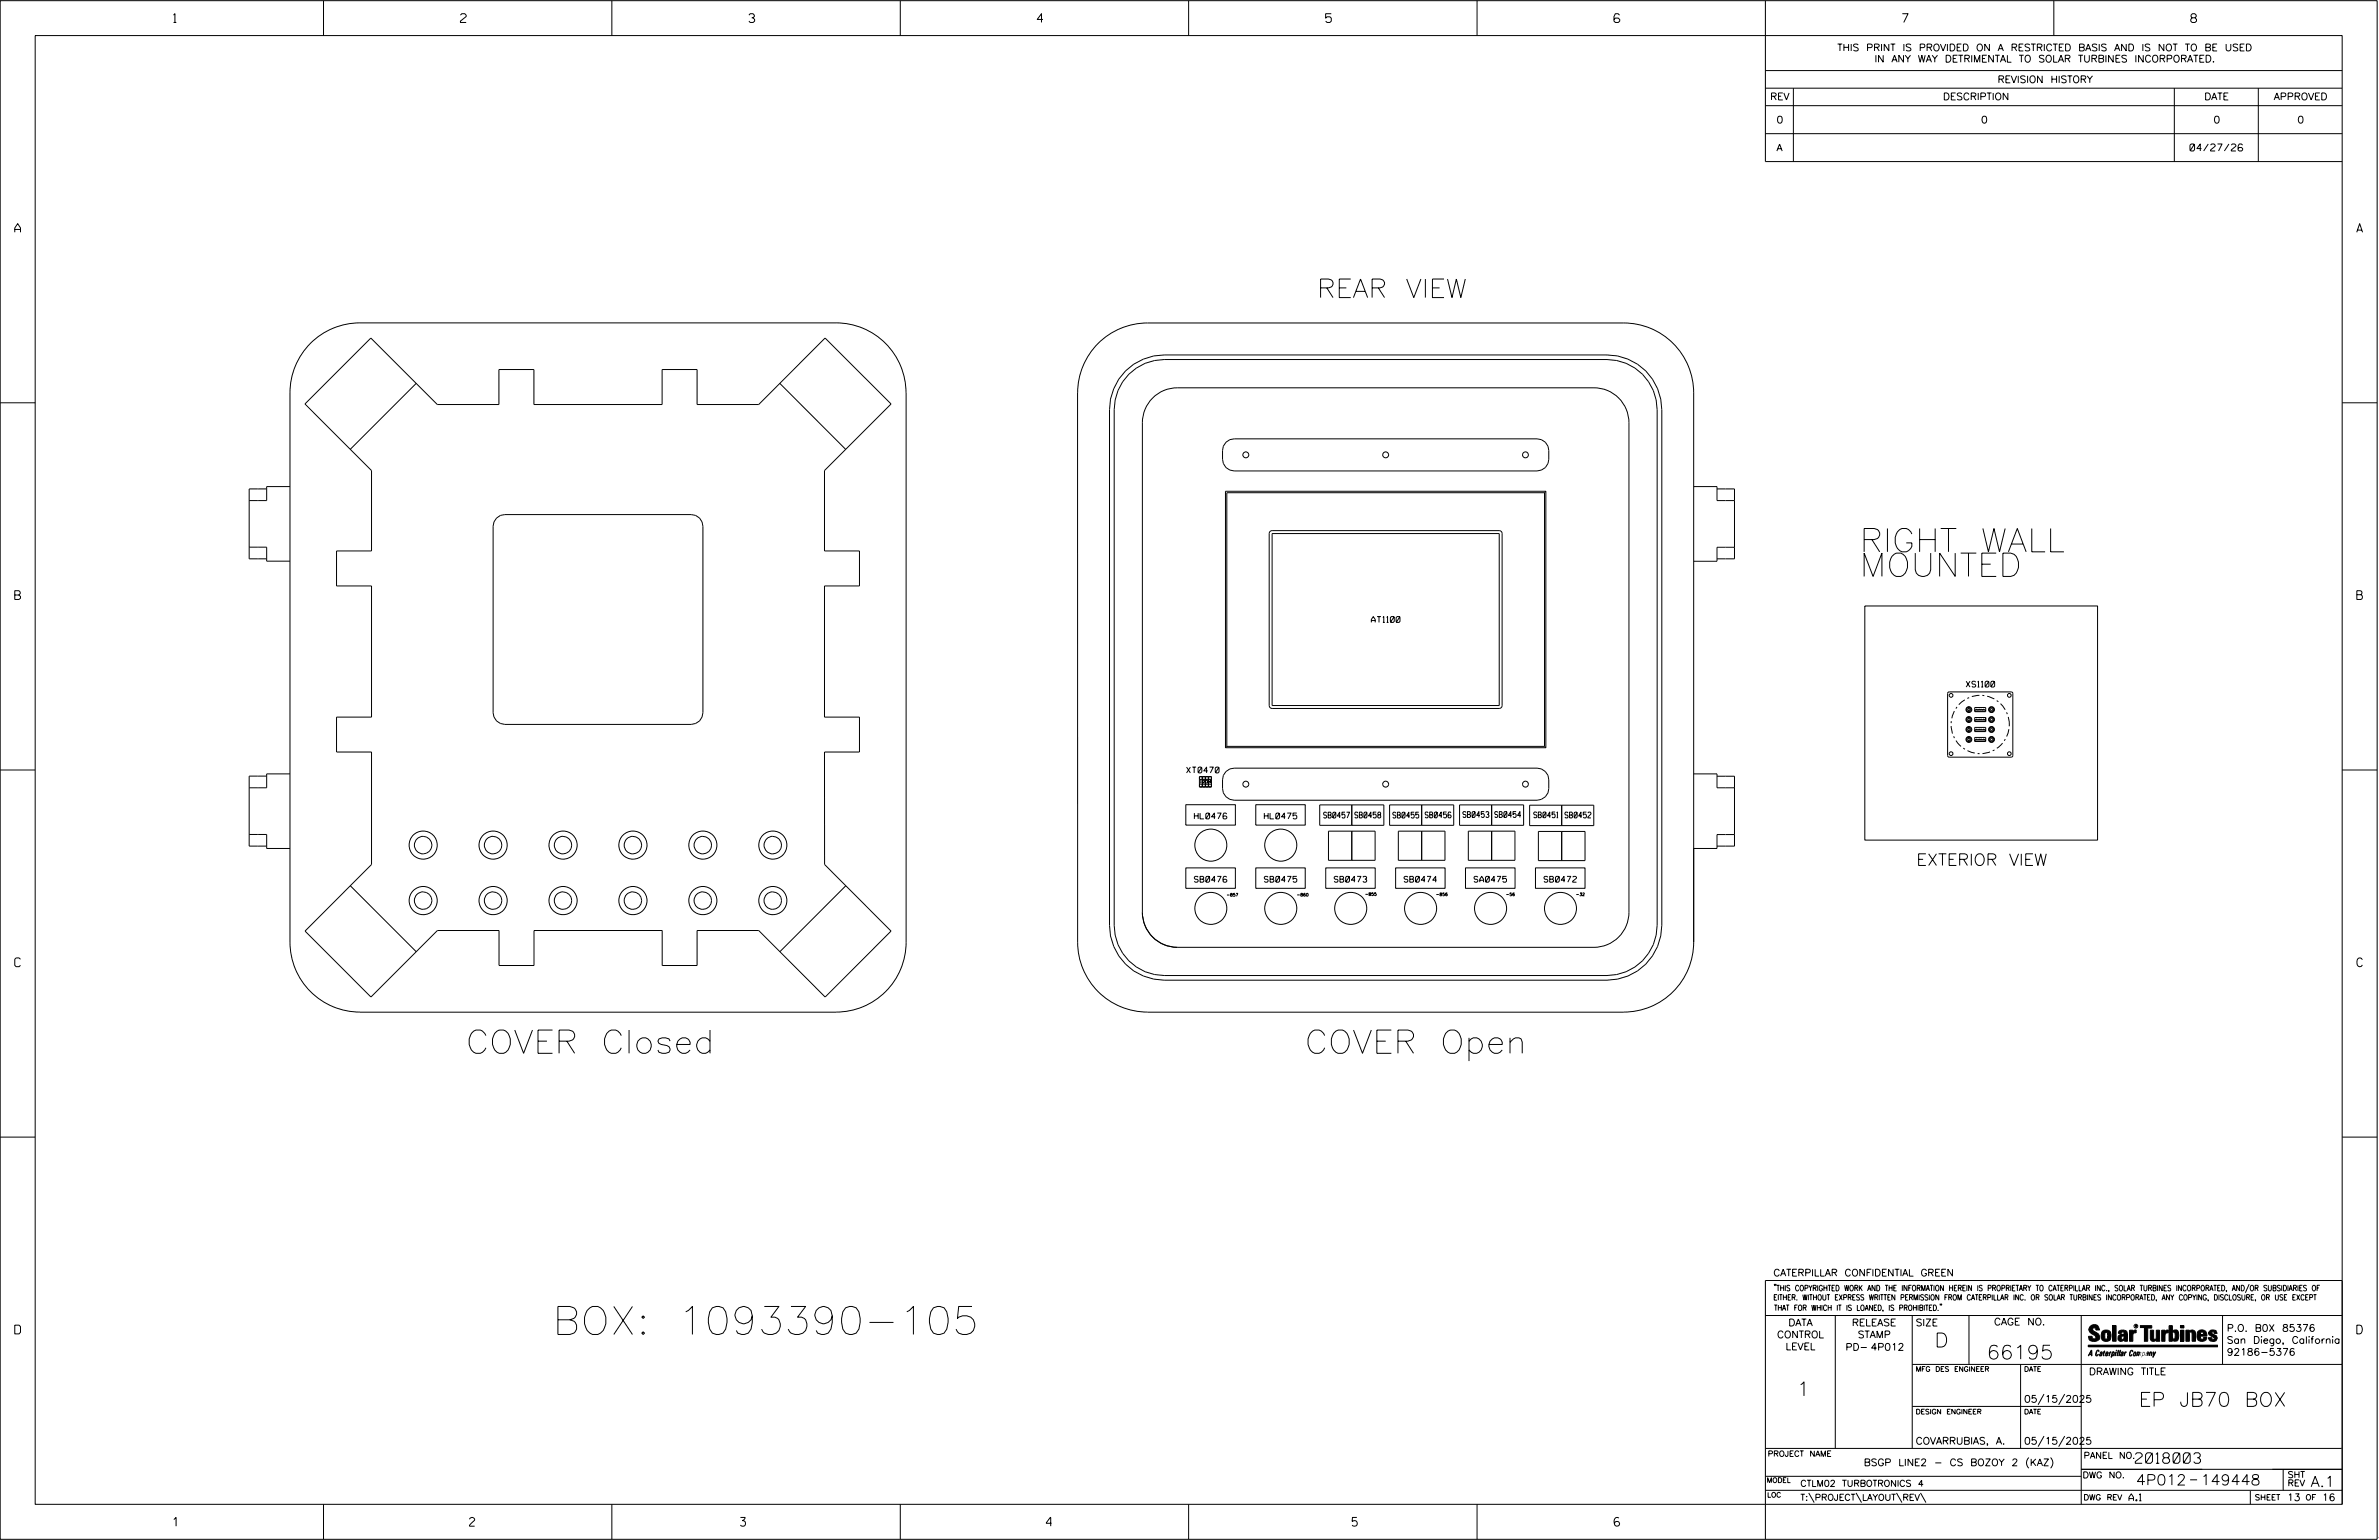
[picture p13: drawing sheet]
<svg xmlns="http://www.w3.org/2000/svg" width="864mm" height="559mm" viewBox="0 0 864 559" stroke-linecap="round" stroke-linejoin="round" font-family="sans-serif">
<defs><g id="words">
<text font-size="10.2" x="200.6" y="484.2">BOX: 1093390-105</text>
<g font-size="8.5">
<text x="675.1" y="200.2">RIGHT WALL</text>
<text x="675.1" y="209.2">MOUNTED</text>
<text x="169.1" y="382.2">COVER Closed</text>
<text x="473.6" y="382.2">COVER Open</text>
</g>
<text font-size="6.8" x="478.1" y="108">REAR VIEW</text>
<g font-size="5.1">
<text x="702.3" y="488.8">D</text>
<text x="721.2" y="493.2">66195</text>
<text x="652.2" y="506.5">1</text>
<text x="776.4" y="510.3">EP JB70 BOX</text>
</g>
<text font-size="4.2" x="695.7" y="314">EXTERIOR VIEW</text>
<g font-size="3.8">
<text x="775.1" y="531">2018003</text>
<text x="775.4" y="538.9">4P012</text>
<text x="798.8" y="538.9">149448</text>
<text x="838.8" y="539.5">A.1</text>
</g>
<g font-size="3.2">
<text x="63" y="8.2">1</text>
<text x="167.2" y="8.2">2</text>
<text x="271.8" y="8.2">3</text>
<text x="376.5" y="8.2">4</text>
<text x="481.2" y="8.2">5</text>
<text x="690.6" y="8.2">7</text>
<text x="795.3" y="8.2">8</text>
<text x="5.4" y="84.3">A</text>
<text x="855.5" y="84.3">A</text>
<text x="5.4" y="217.5">B</text>
<text x="855.6" y="217.5">B</text>
<text x="5.4" y="350.8">C</text>
<text x="855.6" y="350.8">C</text>
<text x="5.4" y="484">D</text>
<text x="855.6" y="484">D</text>
<text x="62.8" y="553.8">1</text>
<text x="170.4" y="553.8">2</text>
<text x="268.8" y="553.8">3</text>
<text x="379.8" y="553.8">4</text>
<text x="490.8" y="553.8">5</text>
<text x="585.9" y="553.8">6</text>
</g>
<g font-size="2.5">
<text x="666.9" y="18.5">THIS PRINT IS PROVIDED ON A RESTRICTED BASIS AND IS NOT TO BE USED</text>
<text x="680.5" y="22.6">IN ANY WAY DETRIMENTAL TO SOLAR TURBINES INCORPORATED.</text>
<text x="725.1" y="30">REVISION HISTORY</text>
<text x="642.6" y="36.3">REV</text>
<text x="705.3" y="36.3">DESCRIPTION</text>
<text x="800.2" y="36.3">DATE</text>
<text x="825.4" y="36.3">APPROVED</text>
<text x="644.9" y="44.7">0</text>
<text x="719.1" y="44.7">0</text>
<text x="803.5" y="44.7">0</text>
<text x="834" y="44.7">0</text>
<text x="644.9" y="54.8">A</text>
<text x="795" y="54.8">04/27/26</text>
<text x="643.8" y="463">CATERPILLAR CONFIDENTIAL GREEN</text>
<text x="645.1" y="485.5">CONTROL</text>
<text x="649.2" y="481.1">DATA</text>
<text x="672.3" y="481.1">RELEASE</text>
<text x="674.4" y="485.5">STAMP</text>
<text x="695.4" y="481.1">SIZE</text>
<text x="723.8" y="480.8">CAGE NO.</text>
<text x="808.4" y="483.1">P.O. B0X 85376</text>
<text x="648.2" y="489.8">LEVEL</text>
<text x="669.9" y="490">PD- 4P012</text>
<text x="808.4" y="487.5">San Diego, California</text>
<text x="808.4" y="491.8">92186-5376</text>
<text x="758.3" y="498.9">DRAWING TITLE</text>
<text x="734.8" y="508.9">05/15/2025</text>
<text x="695.4" y="524.1">COVARRUBIAS, A.</text>
<text x="734.8" y="524.1">05/15/2025</text>
<text x="676.6" y="531.9">BSGP LINE2 - CS BOZOY 2 (KAZ)</text>
<text x="772.8" y="544.6">A.1</text>
<text x="830.2" y="544.6">13</text>
<text x="842.9" y="544.6">16</text>
</g>
<g font-size="2.3">
<text x="756.4" y="529.2">PANEL NO.</text>
<text x="653.5" y="539.4">CTLM02 TURBOTRONICS 4</text>
<text x="756" y="536.3">DWG NO.</text>
<text x="830.4" y="539.3">REV</text>
<text x="830.4" y="536.2">SHT</text>
<text x="653.5" y="544.5">T:\PROJECT\LAYOUT\REV\</text>
</g>
<g font-size="2.1">
<text x="497.8" y="225.9">AT1100</text>
<text x="713.7" y="249.3">XS1100</text>
<text x="430.7" y="280.5">XT0470</text>
<text x="433.6" y="297.2">HL0476</text>
<text x="458.9" y="297.2">HL0475</text>
<text x="480.5" y="296.8">SB0457</text>
<text x="491.8" y="296.8">SB0458</text>
<text x="505.6" y="296.8">SB0455</text>
<text x="517.3" y="296.7">SB0456</text>
<text x="531" y="296.6">SB0453</text>
<text x="542.6" y="296.6">SB0454</text>
<text x="556.8" y="296.7">SB0451</text>
<text x="568.1" y="296.8">SB0452</text>
<text x="433.6" y="320.1">SB0476</text>
<text x="458.9" y="320.1">SB0475</text>
<text x="484.3" y="320.1">SB0473</text>
<text x="509.7" y="320.1">SB0474</text>
<text x="535.1" y="320.1">SA0475</text>
<text x="560.5" y="320.1">SB0472</text>
</g>
<g font-size="2">
<text x="643.8" y="468.4">&quot;THIS COPYRIGHTED WORK AND THE INFORMATION HEREIN IS PROPRIETARY TO CATERPILLAR INC., SOLAR TURBINES INCORPORATED, AND/OR SUBSIDIARIES OF</text>
<text x="643.8" y="471.8">EITHER. WITHOUT EXPRESS WRITTEN PERMISSION FROM CATERPILLAR INC. OR SOLAR TURBINES INCORPORATED, ANY COPYING, DISCLOSURE, OR USE EXCEPT</text>
<text x="644" y="475.6">THAT FOR WHICH IT IS LOANED, IS PROHIBITED.&quot;</text>
<text x="641.7" y="528.5">PROJECT NAME</text>
<text x="756.3" y="544.3">DWG REV</text>
<text x="818.5" y="544.3">SHEET</text>
<text x="836.9" y="544.3">OF</text>
</g>
<g font-size="1.8">
<text x="695.4" y="497.6">MFG DES ENGINEER</text>
<text x="734.8" y="497.6">DATE</text>
<text x="695.4" y="513.1">DESIGN ENGINEER</text>
<text x="734.8" y="513.1">DATE</text>
<text x="641.3" y="538">MODEL</text>
<text x="641.5" y="543.3">LOC</text>
</g>
<g font-size="1.1">
<text x="445.2" y="325.2">-857</text>
<text x="470.7" y="325.2">-860</text>
<text x="495.4" y="325">-855</text>
<text x="521.2" y="325.1">-856</text>
<text x="546.6" y="325.1">-56</text>
<text x="572" y="325.1">-32</text>
</g>
<text font-size=".9" x="775.1" y="481.7">R</text>
<g font-size=".8">
<text x="435.8" y="284.1">1</text>
<text x="436.8" y="284.1">2</text>
<text x="437.9" y="284.1">3</text>
<text x="439" y="284.1">4</text>
</g>
</g></defs>
<g fill="none" stroke="#000" stroke-width=".36">
<path d="M.1 .2h862.8v558.4h-862.8zM12.8 12.9h837.4v533h-837.4zM117.4 .2v12.7M222.1 .2v12.7M326.8 .2v12.7M431.5 .2v12.7M536.2 .2v12.7M587.9 5.5l-.5-.5h-1l-.5 1v1.7l.5 .4h1l.6-.4v-.6l-.6-.5h-1l-.5 .5M640.9 .2v58.4h209.3M745.6 .2v12.7M640.9 25.6h209.3M640.9 32h209.3"/>
<path d="M640.9 38.3h209.3M651 32v26.6M789.3 32v26.6M819.8 32v26.6M640.9 48.5h209.3M112.7 124.6a25.5 25.5 0 0 1 17.9-7.4h172.9a25.4 25.4 0 0 1 25.4 25.4v199.3a25.5 25.5 0 0 1-25.3 25.4l-172.9-.1a25.4 25.4 0 0 1-25.4-25.3v-199.3a25.5 25.5 0 0 1 7.4-18zM151.1 139.1l-24 24M283.1 139.1l23.9 24M408.6 134.6a20.1 20.1 0 0 1 14-5.8h160.8a19.8 19.8 0 0 1 19.8 19.9v187.1a19.9 19.9 0 0 1-19.8 19.9h-160.8a19.9 19.9 0 0 1-19.8-19.9v-187.1a20.1 20.1 0 0 1 5.8-14.1zM409.8 135.8a18 18 0 0 1 12.8-5.3h160.8a18.2 18.2 0 0 1 18.2 18.2v187.1a18.2 18.2 0 0 1-18.2 18.2h-160.8a18.2 18.2 0 0 1-18.1-18.2v-187.1a18.2 18.2 0 0 1 5.3-12.9zM.1 146.2h12.7M110.7 146.6l23.9-23.9 24.1 24.1h22.4v-12.7h12.7v12.7h46.5v-12.7h12.7v12.7h22.4l24.1-24.1 24 23.9-24.2 24.1v29.2h12.7v12.7h-12.7v47.6h12.7v12.7h-12.7v40.8l24.2 24.2-24 23.9-24.1-24.2h-22.4v12.7h-12.6v-12.7h-46.5v12.7h-12.7v-12.7h-22.4l-24.1 24.2-24-23.9 24.2-24.2v-40.8h-12.7v-12.7h12.7v-47.6h-12.7v-12.7h12.7v-29.2z"/>
<path d="M391.2 142.6a25.4 25.4 0 0 1 25.4-25.4h172.9a25.4 25.4 0 0 1 25.3 25.4v199.3a25.4 25.4 0 0 1-25.3 25.3l-172.9 .1a25.4 25.4 0 0 1-25.4-25.4v-199.3M418.4 144.4a12.5 12.5 0 0 1 9-3.7h151.2a12.7 12.7 0 0 1 12.7 12.7v177.6a12.8 12.8 0 0 1-12.7 12.7h-151.2a12.8 12.8 0 0 1-12.7-12.7v-177.6a12.7 12.7 0 0 1 3.7-9zM850.2 146.2h12.7M96.8 177.4h-6.3v25.4h6.3M105.3 176.6h-8.5v5h-6.3M445 160.5l1.4-1 1.6-.3h110a4.2 4.2 0 0 1 4.2 4.2v3.3a4.2 4.2 0 0 1-4.2 4.2h-110a4.2 4.2 0 0 1-4.2-4.2v-3.3l.3-1.5zM560.7 178.8v92M560.7 178.8h-115.4v92M561.2 178.3l-.5 .5M561.2 178.3v93M561.2 178.3h-116.3v93M614.8 176.6h8.5v5h6.3"/>
<path d="M623.3 177.4h6.3v25.4h-6.3M90.5 198.5h6.3v5.1h8.5M180.3 188l1.4-1 1.5-.3h67.7a4.2 4.2 0 0 1 4.3 4.3v67.6a4.2 4.2 0 0 1-4.3 4.3h-67.7a4.3 4.3 0 0 1-4.2-4.3v-67.6l.3-1.6zM461.2 192.7l.6-.2h82.4l.7 .2 .4 .9v62.4l-.2 .6-.9 .5h-82.4l-.6-.2-.5-.9v-62.4zM461.8 193.6h82.4v62.4h-82.4zM629.6 198.6h-6.3v5.1h-8.5M676.9 219.9h84.5v84.9h-84.5zM707.1 251.3l.4-.2h22.6l.5 .2v23.2l-.5 .2h-22.8l-.3-.5zM713.7 257.6h.9v.9M713.9 257.6l.7 .7M714.6 256.6l-.7 .7M714.6 256.4v.9h-.9"/>
<path d="M714.9 256.4v.9h.9M714.9 256.6l.6 .7M715.5 257.6l-.6 .7M715.8 257.6h-.9v.9M716.8 256.7h4v1.5h-4zM716.9 257.6h3.8v.5h-3.8zM717.3 257.6h.5M718.2 257.6h.5M718.9 257.6h.5M719.8 257.6h.5M721.9 257.6h.9v.9M722.1 257.6l.7 .7"/>
<path d="M722.8 256.6l-.7 .7M722.8 256.4v.9h-.9M723.1 256.4v.9h.9M723.1 256.6l.7 .7M723.8 257.6l-.7 .7M724 257.6h-.9v.9M.1 279.4h12.7M444.9 271.3h116.3M445 280l1.4-1 1.6-.3h110a4.2 4.2 0 0 1 4.2 4.3v3.1a4.3 4.3 0 0 1-4.2 4.3h-110a4.3 4.3 0 0 1-4.2-4.3v-3.1l.3-1.6zM445.3 270.8l-.4 .5M445.3 270.8h115.4M560.7 270.8l.5 .5"/>
<path d="M713.7 261.3h.9v.8M713.7 264.9h.9v.8M713.7 268.5h.9v.9M713.9 261.3l.7 .6M713.9 264.9l.7 .6M713.9 268.5l.7 .6M714.6 260.2l-.7 .7M714.6 263.9l-.7 .6M714.6 267.5l-.7 .6M714.6 260v.9h-.9M714.6 263.7v.8h-.9M714.6 267.3v.8h-.9"/>
<path d="M714.9 260v.9h.9M714.9 263.7v.8h.9M714.9 267.3v.8h.9M714.9 260.2l.6 .7M714.9 263.9l.6 .6M714.9 267.5l.6 .6M715.5 261.3l-.6 .6M715.5 264.9l-.6 .6M715.5 268.5l-.6 .6M715.8 261.3h-.9v.8M715.8 264.9h-.9v.8M715.8 268.5h-.9v.9"/>
<path d="M716.8 260.3h4v1.5h-4zM716.8 263.9h4v1.6h-4zM716.8 267.6h4v1.5h-4zM716.9 261.2h3.8v.5h-3.8zM716.9 264.8h3.8v.5h-3.8zM716.9 268.4h3.8v.5h-3.8zM717.3 268.4h.5M717.3 261.2h.5M717.3 264.8h.5M718.2 268.4h.5M718.2 261.2h.5M718.2 264.8h.5"/>
<path d="M718.9 268.4h.5M718.9 261.2h.5M718.9 264.8h.5M719.8 268.4h.5M719.8 261.2h.5M719.8 264.8h.5M721.9 261.3h.9v.8M721.9 264.9h.9v.8M721.9 268.5h.9v.9M722.1 261.3l.7 .6M722.1 264.9l.7 .6M722.1 268.5l.7 .6"/>
<path d="M722.8 260.2l-.7 .7M722.8 263.9l-.7 .6M722.8 267.5l-.7 .6M722.8 260v.9h-.9M722.8 263.7v.8h-.9M722.8 267.3v.8h-.9M723.1 260v.9h.9M723.1 263.7v.8h.9M723.1 267.3v.8h.9M723.1 260.2l.7 .7M723.1 263.9l.7 .6M723.1 267.5l.7 .6"/>
<path d="M723.8 261.3l-.7 .6M723.8 264.9l-.7 .6M723.8 268.5l-.7 .6M724 261.3h-.9v.8M724 264.9h-.9v.8M724 268.5h-.9v.9M850.2 279.4h12.7M96.8 281.6h-6.3v25.4h6.3M105.3 280.8h-8.5v5.1h-6.3M430.5 292h18v7.4h-18zM435.4 281.8h4.4v3.8h-4.4zM436.5 281.8v3.8"/>
<path d="M437.6 281.8v3.8M438.7 281.8v3.8M455.9 292h17.9v7.4h-17.9zM479.1 292.1h23.3v7.4h-23.3zM490.7 292.1v7.4M504.4 292.1h23.3v7.4h-23.3zM516.1 292.1v7.4M529.8 292.1h23.3v7.4h-23.3zM541.5 292.1v7.4M555.3 292.2h23.3v7.4h-23.3zM566.9 292.2v7.4M614.8 280.8h8.5v5.1h6.3"/>
<path d="M623.3 281.7h6.3v25.3h-6.3M90.5 302.8h6.3v5.1h8.5M430.5 314.9h18v7.4h-18zM455.9 314.9h17.9v7.4h-17.9zM481.3 314.9h17.9v7.4h-17.9zM482.2 301.6h17v10.6h-17zM490.7 301.6v10.6M506.6 314.9h18v7.4h-18zM507.6 301.6h16.9v10.6h-16.9zM516.1 301.6v10.6M532 314.9h18v7.4h-18zM533 301.6h16.9v10.6h-16.9z"/>
<path d="M541.5 301.6v10.6M557.4 314.9h18v7.4h-18zM558.4 301.7h17v10.6h-17zM566.9 301.7v10.6M629.6 302.8h-6.3v5.1h-8.5M127.2 321.4l23.9 23.9M307 321.4l-23.9 23.9M.1 412.6h12.7M850.2 412.6h12.7M640.9 477.3h209.3M644.2 466.1l-.1 .4M644.7 466.1l-.2 .4"/>
<path d="M666.2 477.3v48.3M694.2 477.3v48.3M704.4 473.3l-.1 .4M704.8 473.3l-.1 .4M714.8 477.3v17.8M755.5 477.3v68.6M806.8 477.3v17.8M816.5 466l-1.4 3.1M850.2 464.6h-209.3v94M850.2 464.8v81.1M694.2 495.1h156M733.5 495.1v30.5"/>
<path d="M758.6 481.4a2.02 2.02 0 0 1 3.1-.1l.5 1.3h-1.3l-.2-.6-.4-.2-.6 .1-.1 .4 .4 .7a2.46 2.46 0 0 1 2.2 2.9 2.83 2.83 0 0 1-3.8 .3l-.3-1.3h1.3l.2 .7 .6 .3 .5-.2 .2-.5-.4-.6-1.9-1.2-.4-.9zM759.2 491.3h-.7l.7-1.2v1.9h.2l-.1-2.1-1.3 2.1 .5-.5h.7M761.3 490l.3-.2 .4 .3-.1 .3-.3-.4-.4 .3-.3 1.6h.4l.4-.5-.3 .6-.4 .1-.3-.4zM762.6 490.6l.5-.1-.1 1.4h-.9a.74 .74 0 0 1 .9-.8l-.3 .7-.5 .1 .2-.5 .6-.2v-.5l-.7 .2zM763 483.2a2.17 2.17 0 0 1 3.1 0l.3 1.4-.3 1.5a2.17 2.17 0 0 1-3.1 0l-.3-1.5zM763.6 490.5l.4-.4 .2 .6h-.3l-.3 .9 .2 .4-.3-.1zM764.1 483.7l.5-.4 .4 .3v2.2l-.4 .2-.5-.2zM764.6 491.1l.6 .2v-.7l-.4-.1-.4 .6-.1 .8h.6M764.6 491.1l-.1 .8h.4M764.6 482.6v.8M764.8 490.7l.4 .1v.3h-.6zM765 491.5l-.1 .4z"/>
<path d="M766 490.5l-.5 1.5zM766 490.8l.4-.3-.4 .4M766.9 481h1.3v5.7h-1.3zM767 490.8l.5 .1-.3 .8-.4 .2zM767.3 490.5h-.5l-.5 2M767.3 490.5a.8 .8 0 0 1 .2 1 .8 .8 0 0 1-.9 .4l-.1 .6M767.3 490.5l-.1 .2M768.1 490.5l-.4 1.5zM768.2 489.9h.3l-.1 .2h-.2zM769 489.9l-.5 2.1zM769.7 489.9l-.6 2.1zM770.1 491.4l.5-.3-.5 .8z"/>
<path d="M770.4 491.9h.1M770.6 491.1l.1-.4-.7 .2 .1-.3 .6-.1 .2 .3-.5 1.1M770.6 491.1a.74 .74 0 0 0-.8 .8h.6M771 484.8h-.7l-.3 .6 .4 .7 .5-.3 .1-2.4h-.8l-.1 .4h-1.2a1.71 1.71 0 0 1 1.8-1.3 1.71 1.71 0 0 1 1.6 1.4v2.8h-1.1l-.1-.6M771 484.2l-1.5 .1a1.41 1.41 0 0 0 0 2.4l.5 .1 1.1-.7M771.2 486.1h-.1M771.4 490.5l.1 .3 .4-.3-.9 1.5zM771.5 490.8h.1M773 482.7h1.2v.5l.5-.5 .7-.1v1h-.6l-.5 .4-.1 2.7h-1.2zM773.3 490.3l.6-.4 .4 .2-.1 .4-.3-.4a1.28 1.28 0 0 0-.5 1.8l.6-.4-.1 .4-.8 .1zM774.7 490.8l.5-.3a.88 .88 0 0 1 .2 .9 .88 .88 0 0 1-.7 .7l-.2-.2zM774.8 490.9h.5l-.3 1h-.3l-.2-.2z"/>
<path d="M775.2 490.5l-.1 .2M776.8 481h4.3v.9h-1.5v4.8h-1.3M776.8 490.6l-.8 .2v-.3l-.4 1.5 .8-1.3v1.3l.3-1.2M779.3 491.1h.4M779.6 490.5h.3l-.3 1.4M779.6 490.7h.2l-.1 .4M779.7 491.1l-.1 .4M779.7 491.1l-.4 .2M780.1 492l.4-1.5 .1 .3 .3-.3 .3 .2-.3 1.3v-1.3l-.7 1.3M780.6 482.7h1.2v2.7l.1 .4 .4 .3 .4-.7v-2.7h1.2l.1 4h-1.3v-.5l-1.1 .6-.7-.3-.3-.7zM781.6 492.5l1-2-.8 1.3-.2-1.3-.2 2M784.7 482.7h1.2v.5l.5-.5 .7-.1v1h-.5l-.6 .4-.1 2.7h-1.2z"/>
<path d="M787.4 481h1.2v2a1.4 1.4 0 0 1 2.2 .2l.1 1.4-.4 1.9-1.5 .1-.4-.5v-1l.5 .9 .5-.3v-2.1l-.5-.4-.5 .7v2.8h-1.2zM791.5 482.7h1.3v4h-1.3zM791.5 481h1.3v.9h-1.3zM793.5 482.7h1.3v.4l.7-.5 1.1 .2 .4 .6v3.3h-1.2l-.3-3.4-.7 .2v3.2h-1.3zM794.8 483.1h.1M797.7 483.2a1.92 1.92 0 0 1 2.4-.5 1.92 1.92 0 0 1 1 2.1h-2.3v.8l.6 .5 .5-.3v-.5h1.2a1.83 1.83 0 0 1-2.1 1.4 1.83 1.83 0 0 1-1.5-2.1zM798.8 484.2v.6M799.1 483.4h.6l.2 .8h-1.1zM804.6 482.9a1.84 1.84 0 0 0-2.9 .8 3.3 3.3 0 0 0 2.2 1.9l-.5 .5-.4-.3-.1-.4h-1.2l.1 .6a1.92 1.92 0 0 0 2.9 .4M804.9 483.8h-1.2l-.2-.6-.5 .1-.1 .3 .1 .3 1.8 .9M805.1 488.1h-47.1v.6h47.1M694.2 510.3h61.3"/>
<path d="M742 505.8l-2.2 3.9M749.5 505.8l-2.2 3.9M640.9 525.6h209.2M640.9 535.7h114.6M736.5 528.9a2.59 2.59 0 0 0 0 3.8M742 521.1l-2.2 3.8M744.4 528.9a2.59 2.59 0 0 1 0 3.8M749.5 521.1l-2.2 3.8M755.5 533.2h94.7M795 537h2.6M828.8 533.2v7.6M117.4 545.9v12.7"/>
<path d="M222.1 545.9v12.7M326.8 545.9v12.7M431.5 545.9v12.7M536.2 545.9v12.7M640.9 540.8h209.3M656.6 541.7l2 3.5M673.8 541.7l1.9 3.5M688.4 541.7l2 3.5M697.2 541.7l1.9 3.5M816.9 541v4.9M863.5 558h.1"/>
<circle cx="452.2" cy="165" r="1.08"/>
<circle cx="503" cy="165" r="1.07"/>
<circle cx="553.8" cy="165" r="1.07"/>
<circle cx="708.3" cy="252.3" r=".68"/>
<circle cx="714.7" cy="257.5" r="1.06"/>
<circle cx="722.9" cy="257.5" r="1.06"/>
<circle cx="729.4" cy="252.3" r=".68"/>
<circle cx="708.3" cy="273.5" r=".68"/>
<circle cx="714.7" cy="261.1" r="1.06"/>
<circle cx="714.7" cy="264.7" r="1.06"/>
<circle cx="714.7" cy="268.3" r="1.06"/>
<circle cx="722.9" cy="261.1" r="1.06"/>
<circle cx="722.9" cy="264.7" r="1.06"/>
<circle cx="722.9" cy="268.3" r="1.06"/>
<circle cx="729.4" cy="273.5" r=".68"/>
<circle cx="435.9" cy="285" r=".53"/>
<circle cx="435.9" cy="282.3" r=".53"/>
<circle cx="437.1" cy="285" r=".53"/>
<circle cx="437.1" cy="282.3" r=".53"/>
<circle cx="438.1" cy="285" r=".53"/>
<circle cx="438.1" cy="282.3" r=".53"/>
<circle cx="439.2" cy="282.3" r=".53"/>
<circle cx="439.2" cy="285" r=".53"/>
<circle cx="452.2" cy="284.5" r="1.07"/>
<circle cx="503" cy="284.5" r="1.07"/>
<circle cx="553.8" cy="284.5" r="1.07"/>
<circle cx="153.6" cy="306.7" r="3.2"/>
<circle cx="153.6" cy="306.7" r="5.1"/>
<circle cx="179" cy="306.7" r="5.1"/>
<circle cx="179" cy="306.7" r="3.2"/>
<circle cx="204.4" cy="306.7" r="5.1"/>
<circle cx="204.4" cy="306.7" r="3.2"/>
<circle cx="229.8" cy="306.7" r="5.1"/>
<circle cx="229.8" cy="306.7" r="3.2"/>
<circle cx="255.1" cy="306.7" r="3.2"/>
<circle cx="255.1" cy="306.7" r="5.1"/>
<circle cx="280.5" cy="306.7" r="5.1"/>
<circle cx="280.5" cy="306.7" r="3.2"/>
<circle cx="439.5" cy="306.7" r="5.8"/>
<circle cx="464.9" cy="306.7" r="5.8"/>
<circle cx="153.6" cy="326.8" r="3.2"/>
<circle cx="153.6" cy="326.8" r="5.1"/>
<circle cx="179" cy="326.8" r="3.2"/>
<circle cx="179" cy="326.8" r="5.1"/>
<circle cx="204.4" cy="326.8" r="5.1"/>
<circle cx="204.4" cy="326.8" r="3.2"/>
<circle cx="229.8" cy="326.8" r="5.1"/>
<circle cx="229.8" cy="326.8" r="3.2"/>
<circle cx="255.1" cy="326.8" r="3.2"/>
<circle cx="255.1" cy="326.8" r="5.1"/>
<circle cx="280.5" cy="326.8" r="3.2"/>
<circle cx="280.5" cy="326.8" r="5.1"/>
<circle cx="439.5" cy="329.6" r="5.8"/>
<circle cx="464.9" cy="329.6" r="5.8"/>
<circle cx="490.3" cy="329.6" r="5.8"/>
<circle cx="515.7" cy="329.6" r="5.8"/>
<circle cx="541.1" cy="329.6" r="5.8"/>
<circle cx="566.5" cy="329.6" r="5.8"/>
<circle cx="775.4" cy="481.2" r=".69"/>
</g>
<g fill="#000">
<path d="M768.1 490.5l-.4 1.5zM768.2 489.9h.3l-.1 .2h-.2zM769 489.9l-.5 2.1zM769.7 489.9l-.6 2.1zM791.5 481h1.3v.9h-1.3zM791.5 482.7h1.3v4h-1.3zM758 488.1h47.1v.6h-47.1z"/>
<path d="M759.2 489.9l-1.2 2.1 .5-.5h.7v.5h.2zM759.2 490.1v1.2h-.7z" fill-rule="evenodd"/>
<path d="M758.6 481.4a2.02 2.02 0 0 1 3.1-.1l.5 1.3h-1.3l-.2-.6-.4-.2-.6 .1-.1 .4 .4 .7a2.46 2.46 0 0 1 2.2 2.9 2.83 2.83 0 0 1-3.8 .3l-.3-1.3h1.3l.2 .7 .6 .3 .5-.2 .2-.5-.4-.6-1.9-1.2-.4-.9z" fill-rule="evenodd"/>
<path d="M761.3 490l.3-.2 .4 .3-.1 .3-.3-.4-.4 .3-.3 1.6h.4l.4-.5-.3 .6-.4 .1-.3-.4z" fill-rule="evenodd"/>
<path d="M762.6 490.6l.5-.1-.1 1.4h-.9a.74 .74 0 0 1 .9-.8l-.6 .3-.2 .5 .5-.1 .3-.6v-.5l-.7 .2z" fill-rule="evenodd"/>
<path d="M763.6 490.5l.4-.4 .2 .6h-.3l-.3 .9 .2 .4-.3-.1z" fill-rule="evenodd"/>
<path d="M764.8 490.5l.5 .3-.1 .5h-.6l.6-.2v-.3l-.4-.1-.3 1.2h.4l.3-.4-.6 .6-.3-.2v-.4z" fill-rule="evenodd"/>
<path d="M763 483.2a2.17 2.17 0 0 1 3.1 0l.3 1.4-.3 1.5a2.17 2.17 0 0 1-3.1 0l-.3-1.5zM764.1 483.7v2.1l.5 .2 .4-.2v-2.2l-.4-.3z" fill-rule="evenodd"/>
<path d="M766 490.5v.3l.4-.1-.4 .2-.5 1.1z" fill-rule="evenodd"/>
<path d="M766.8 490.5l-.5 2 .3-.6a.71 .71 0 0 0 .9-.5 .71 .71 0 0 0-.4-.9zM767 490.8l.5 .1-.3 .8-.4 .2z" fill-rule="evenodd"/>
<path d="M766.9 481h1.3v5.7h-1.3z" fill-rule="evenodd"/>
<path d="M770.1 490.6l.6-.1 .2 .3-.4 1.2-.5 .1-.2-.5 .3-.5h.5l-.7 .5v.3l.4-.1 .4-.9-.5-.2-.2 .2z" fill-rule="evenodd"/>
<path d="M769.4 482.8l-.5 1h1.2l.1-.4h.8v.8l-1.5 .1a1.41 1.41 0 0 0 0 2.4l.5 .1 1.1-.7 .1 .6h1.1v-2.8a1.79 1.79 0 0 0-2.4-1.2zM770.3 484.8h.7l-.1 1-.5 .3-.4-.7z" fill-rule="evenodd"/>
<path d="M771.4 490.5l.1 .3 .4-.3-.9 1.5z" fill-rule="evenodd"/>
<path d="M773 482.7h1.2v.5l.5-.5 .7-.1v1h-.6l-.5 .4-.1 2.7h-1.2z" fill-rule="evenodd"/>
<path d="M773.3 490.3l.6-.4 .4 .2-.1 .4-.3-.4a1.28 1.28 0 0 0-.5 1.8l.6-.4-.3 .5h-.6z" fill-rule="evenodd"/>
<path d="M774.7 490.8l-.2 1.1h.7a.96 .96 0 0 0 0-1.4zM774.8 490.9h.5l-.1 .6-.5 .4-.2-.2z" fill-rule="evenodd"/>
<path d="M776 490.5v.3l.4-.3 .2 .3 .7-.2-.3 1.4v-1.3l-.6 1.3v-1.3l-.8 1.3z" fill-rule="evenodd"/>
<path d="M776.8 481h4.3v.9h-1.5v4.8h-1.3v-4.8h-1.5z" fill-rule="evenodd"/>
<path d="M777.9 490.5l-.5 2 .3-.6a.71 .71 0 0 0 .9-.5 .71 .71 0 0 0-.4-.9zM778.1 490.8l.3-.1 .1 .4-.5 .8-.2-.5z" fill-rule="evenodd"/>
<path d="M779.3 490.6l.6-.1-.3 1.5-.7-.1a.67 .67 0 0 1 .8-.8l-.6 .3-.1 .5 .4-.1 .4-.9-.4-.2-.3 .2z" fill-rule="evenodd"/>
<path d="M780.5 490.5l.1 .3 .3-.3 .3 .2-.3 1.3v-1.3l-.8 1.3z" fill-rule="evenodd"/>
<path d="M780.6 482.7h1.2v2.7l.1 .4 .4 .3 .4-.7v-2.7h1.2l.1 4h-1.3v-.5l-1.1 .6-.7-.3-.3-.7z" fill-rule="evenodd"/>
<path d="M781.6 490.5l.2 1.3 .8-1.3-1.2 2z" fill-rule="evenodd"/>
<path d="M784.7 482.7h1.2v.5l.5-.5 .7-.1v1h-.5l-.6 .4-.1 2.7h-1.2z" fill-rule="evenodd"/>
<path d="M787.4 481h1.2v2a1.4 1.4 0 0 1 2.2 .2l.1 1.4-.4 1.9-1.5 .1-.4-.5v-1l.5 .9 .5-.3v-2.1l-.5-.4-.5 .7v2.8h-1.2z" fill-rule="evenodd"/>
<path d="M793.5 482.7h1.3v.4a1.29 1.29 0 0 1 2.2 .3v3.3h-1.2l-.3-3.4-.7 .2v3.2h-1.3z" fill-rule="evenodd"/>
<path d="M797.7 483.2a1.92 1.92 0 0 1 2.4-.5 1.92 1.92 0 0 1 1 2.1h-2.3v.8l.6 .5 .5-.3v-.5h1.2a1.83 1.83 0 0 1-2.1 1.4 1.83 1.83 0 0 1-1.5-2.1zM799.1 483.4l-.3 .8h1.1l-.2-.8z" fill-rule="evenodd"/>
<path d="M801.9 483.2a1.94 1.94 0 0 1 3 .1v.5h-1.2l-.2-.6-.5 .1-.1 .3 .1 .3 1.8 .9a1.2 1.2 0 0 1 .1 1.3 1.2 1.2 0 0 1-1.2 .7l-1.6-.4-.4-1h1.2l.1 .4 .4 .3 .5-.5a3.3 3.3 0 0 1-2.2-1.9z" fill-rule="evenodd"/>
<circle cx="761.4" cy="492" r=".07"/>
<circle cx="762.2" cy="485.1" r=".07"/>
<circle cx="769.3" cy="492" r=".07"/>
<circle cx="773.1" cy="486.7" r=".07"/>
<circle cx="791.5" cy="486.7" r=".07"/>
<circle cx="791.5" cy="481" r=".07"/>
<circle cx="794.8" cy="486.7" r=".07"/>
</g>
<path d="M729.4 262.9a10.6 10.6 0 0 0-15.6-9.3 10.6 10.6 0 0 0-.8 18.1 10.6 10.6 0 0 0 16.4-7.9v-.9" fill="none" stroke="#000" stroke-width=".36" stroke-dasharray="2.8 1.1 .7 1.1" stroke-linecap="butt"/>
<use href="#words"/>
</svg>
